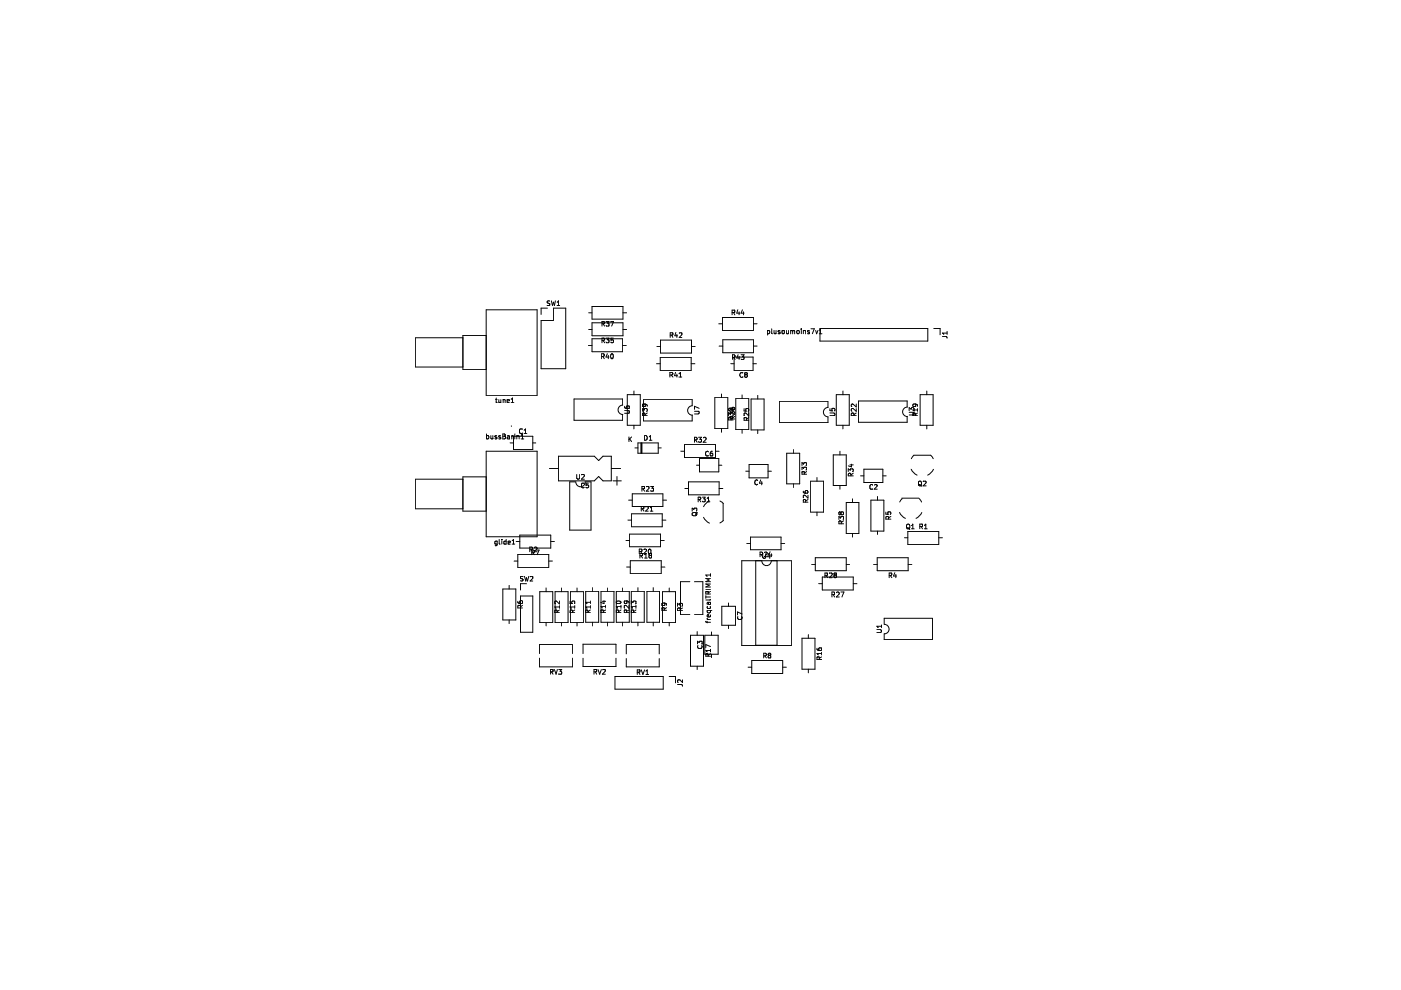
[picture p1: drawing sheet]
<svg xmlns="http://www.w3.org/2000/svg" width="297mm" height="210mm" viewBox="0 0 297 210" stroke-linecap="round" stroke-linejoin="round" font-family="sans-serif">
<g fill="none" stroke="#000" stroke-width=".21">
<path d="M98.1 71.6h-10v6.2h10M103.1 71.1h-5v7.2h5M103.1 65.7h10.8v18.1h-10.8zM114.7 67.9h2.6v-2.6h2.6v12.9h-5.2zM116.1 65.3h-1.4v1.4M116.6 63.9l-.4-.1-.2 .2 .1 .2 .5 .2v.3l-.6 .1M116.9 63.8l.2 1 .2-.7 .2 .7 .3-1M118.1 64.8h.6M118.1 64.1l.3-.3v1M124.7 73.2h.8M124.8 69.9h.7M124.8 66.3h.7"/>
<path d="M125.5 71.8h6.5v2.8h-6.5zM125.5 65h6.6v2.7h-6.6zM125.5 68.4h6.6v2.8h-6.6zM127.6 75.6l.5-.1v-.4l-.5-.1v1.1M127.6 68.7h.5l.1-.2-.1-.3h-.5v.9M127.6 72.2l.5-.1 .1-.3-.6-.1v1M127.8 75.6l.3 .5M127.8 72.2l.4 .5M127.8 68.7l.4 .4M128.5 71.7h.6l-.3 .3 .3 .1v.4l-.1 .2-.5-.2M128.5 68.2h.6l-.3 .3 .3 .2v.4h-.6M128.8 75l-.3 .7h.6"/>
<path d="M129 75.4v.7M129.5 68.2h.6l-.4 .9M129.5 72.1h.1M129.5 72.1l.4-.1 .2 .2-.2 .5-.4-.2M129.5 75.1l.2-.1a.57 .57 0 0 1 .3 .5 .57 .57 0 0 1-.3 .6l-.2-.5zM130 71.7h-.5v.4M132 73.2h.8M132.1 69.9h.8M132.1 66.3h.8M139.2 77.1h.8M139.3 73.4h.8M140 75.8h6.5v2.7h-6.5z"/>
<path d="M140.1 72.1h6.5v2.8h-6.5zM142 79.5h.5l.2-.3-.2-.2h-.5v.9M142.1 71h.5l.1-.4h-.6v.9M142.3 79.5l.4 .4M142.4 71l.3 .5M143.2 79l-.2 .7h.7M143.3 70.5l-.2 .7h.6M143.5 70.9v.6M143.5 79.3v.6M143.9 79.2l.4-.2v.9M143.9 79.9h.7M144 70.6h.6v.4l-.6 .5h.6"/>
<path d="M146.5 77.1h.8M146.6 73.4h.8M152.4 68.7h.8M152.5 73.4h.7M153.2 67.3h6.5v2.8h-6.5zM153.2 72h6.5v2.8h-6.5zM154.9 77.1h.7M155.2 66.3h.5l.1-.5h-.6v.9M155.3 75.8h.3l.3-.4-.3-.2h-.3v1M155.5 66.3l.3 .4M155.5 75.8l.4 .4M155.6 75.7h4.1v2.8h-4.1z"/>
<path d="M156.4 65.7l-.2 .7h.6M156.5 75.2l-.3 .7h.6M156.7 66.1v.6M156.7 75.6v.6M157.1 75.2h.7l-.4 .4 .4 .2v.3l-.2 .1-.5-.1M157.4 65.7l-.3 .7h.7M157.5 79.1l-.4-.1a.55 .55 0 0 0-.2 .6 .55 .55 0 0 0 .4 .4l.2-.1M157.6 66.1v.6M157.9 79.5l.4-.1 .2 .4-.5 .2zM158 79.4l-.1-.3 .4-.1 .2 .2-.2 .2M159.7 77.1h.7M159.7 73.4h.8"/>
<path d="M159.7 68.7h.8M162.7 70.1h.3l.2 .2v.3l-.2 .2-.3-.1M162.7 70.1v.9M163.6 69.7v1l.2 .1M164.1 70.1v.5l.2 .2 .2-.2M164.5 70.1v.7M165.4 70.1h-.3l-.1 .1 .1 .2h.3v.3h-.4M165.8 70.1h.4v.6l-.3 .1-.1-.2zM166.2 70.1h.1M166.7 70.1v.5l.2 .2 .2-.1M167.1 70.1v.7M167.6 70.1v.7"/>
<path d="M167.6 70.1h.3l.2 .1M168.1 70.2l.1-.1 .3 .1v.6M168.1 70.2v.6M169 70.1h.3l.2 .2v.3l-.2 .2-.4-.2zM169.9 69.7h.1M169.9 70.1v.7M170.3 70.1h.4l.1 .1v.6M170.3 70.1v.7M171.6 70.1h-.4v.2l.4 .1 .1 .2-.2 .2-.3-.1M171.9 69.7h.7l-.4 1.1M172.9 70.1l.2 .7 .3-.7M173.7 70.8h.6"/>
<path d="M173.7 70l.3-.3v1.1M173.8 69.6h22.9v2.7h-22.9zM198 69.6h1.3v1.4M199.8 71.3h.9l.1 .4M200.8 70.3v.6M200.8 70.6h-1l.3 .3M103.1 95.7h10.8v18.1h-10.8zM103.2 92.4h.4M103.2 92v1.1M103.6 92.4h.1M103.6 92.4v.6h-.4M104.1 92.4v.5l.1 .2 .3-.1"/>
<path d="M104.5 92.4v.7M105.1 84.7h.3M105.2 84.4v.9l.2 .1M105.3 92.4h-.2l-.2 .1 .2 .2h.2v.3h-.4M105.8 84.7v.6h.4M106.1 92.4h-.3v.2l.3 .1 .1 .2-.2 .2-.2-.1M106.2 84.7v.7M106.6 92.5h.4M106.7 85.4v-.7h.3l.1 .7M107 92.5l.1-.4-.5-.1v1.1l.5-.1v-.4M107 92.5l.1 .1M107.1 92.6h.1"/>
<path d="M107.5 85l.5-.1v-.2h-.5v.6h.5M107.6 92.4h.3l.1 .1v.6M108 92.6l-.5 .2 .2 .3 .3-.1M108.2 93.9h.7M108.4 84.7l.3-.3v1M108.4 85.4h.5M108.4 90.3h.1M108.5 92.4v.7M108.6 92.4h.1M108.6 92.4l-.1 .2M108.8 92.4h-.2M108.9 92.5h4.1v2.8h-4.1z"/>
<path d="M109.1 92v1.1M109.6 92.4h.3l.2 .1v.6M109.6 92.4v.7M110.5 93.1h.6M110.5 92.3l.3-.3v1.1M110.8 91l-.5-.1-.2 .3 .1 .6 .2 .1 .4-.1M111.1 91.9h.6M111.1 91.2l.3-.3v1M113 93.9h.6M116.5 99.3h1.9M118.4 96.7h7.6l.9 .9 .9-.9h1.8v5.3h-1.8l-.9-1-.9 1h-7.6zM129.6 99.3h2"/>
<path d="M132 87.8v1.3h-10.3v-4.5h10.3v1.3a1 1 0 0 0-1 1 1 1 0 0 0 1 1M132.4 87.1h1v.5h-1M132.4 86.1l.1 .4 .7 .1h.2v-.5l-.6 .1 .2 .4M133 83.7h2.7v6.5h-2.7zM133.4 92.6v1M133.5 93.1l.4 .5M133.9 92.6l-.5 .6M134.4 82.9v.8M134.4 90.2v.7M134.6 95h.7M135.3 93.9h4.3v2.2h-4.3zM135.9 93.9v2.2"/>
<path d="M136 93.9v2.2M136.1 93.9v2.2M136.2 87.2v-.6l.4 .3 .1-.3h.4l.1 .2-.1 .4M136.7 87.6h.1M136.7 85.7h.1l-.1 .5-.5-.1 .1-.4a.71 .71 0 0 1 .9 .2v.2M136.7 87.6h-.5v.5h1M136.7 92.4h.3a.55 .55 0 0 1 .2 .6 .55 .55 0 0 1-.5 .3zM136.7 87.6v.5M137.2 87.6l-.5 .3M137.7 92.6l.2-.2v.9M137.7 93.3h.5M139.6 95h.6"/>
<path d="M144.4 95.7h.7M145.1 94.3h6.6v2.7h-6.6zM146.8 88v1.3h-10.3v-4.6h10.3v1.3a1 1 0 0 0-1 1 1 1 0 0 0 1 1M147.2 93.3l.5-.1 .1-.3-.2-.2h-.4v1.1M147.2 87.2h.9l.1 .1-.2 .5h-.8M147.5 93.3l.3 .5M147.7 98.6h.6M148.1 92.7h.6l-.3 .4 .3 .1M148.2 86.6l-1-.5v.7M148.3 97.2h4.1v2.8h-4.1zM148.7 93.2h.1M148.7 93.2v.5l-.5 .1-.1-.2"/>
<path d="M149.2 92.9l.3-.2 .2 .4-.6 .7h.6M150.2 95.8l-.1-.1a.5 .5 0 0 0-.5 .4 .5 .5 0 0 0 .2 .6l.4-.1M151.1 95.7h-.3a.77 .77 0 0 0-.2 1h.5v-.5v-.1h-.5v.1M151.6 84.3h2.7v6.6h-2.7zM151.7 95.7h.8M152.4 98.6h.6M153 83.5v.8M153 90.9v.8M154.4 88.1v-.6l.5 .3 .1-.3h.3l.1 .1v.5M154.5 87h.1M154.5 86.6h.8l.1 .1a.46 .46 0 0 1-.5 .4 .46 .46 0 0 1-.4-.5zM154.8 86.4v.3l.2 .2h.7v-.5h-.5"/>
<path d="M154.8 87.9v-.6l.4 .3v-.3h.4l.2 .2-.2 .4M155 89v-.4l-.5-.1-.1 .5h1M155.2 88.3h.1M155.2 86.9h.1M155.2 86.4h.1M155.2 86.4v.5M155.2 88.3h-.4v.5h1M155.2 88.3l.1 .5M155.2 86.9h.2M155.4 88.5l-.4 .3M155.8 88.3l-.5 .3M156 84.5h2.8v6.6h-2.8z"/>
<path d="M157.3 83.7v.8M157.3 91.1v.8M157.8 86.6v.5l.4 .1v-.6l.6 .2M157.8 88.1v-.4l.2-.1 .8 .6M158.1 99.9h.7M158.3 89.1l-.1-.6h-.4v.6h1M158.8 87.1l-.2 .1M158.8 88.5l-.5 .4M158.8 98.5h4v2.8h-4zM159.2 84.6h2.8v6.6h-2.8zM160.7 83.8v.8M160.7 91.2v.7"/>
<path d="M162.8 99.9h.7M166.8 96.1h2.7v6.5h-2.7zM168.2 95.3v.8M170 99.6v-.5l.4 .2 .1-.2h.4l.1 .1-.1 .4M170.5 98.1h.1M170.5 98.1l-.1 .3-.4-.3v.6M170.5 98.1h.5v.5l-.1 .1M171 100l-.5 .3M175.5 86.4v-1.2h-10.3v4.4h10.3v-1.2M175.6 86.4a1 1 0 0 0-1 1 1 1 0 0 0 1 1M176 86.6v.5h.5l-.1-.5h.6v.4l-.1 .1M176 87.6h.8l.2 .2-.1 .3h-.9"/>
<path d="M176.7 96.4h2.7v6.5h-2.7zM177.3 83.7h2.8v6.5h-2.8zM178.1 95.7v.7M178.7 82.9v.8M178.7 90.2v.7M179.8 100v-.6l.5 .3v-.3h.5l.1 .2-.1 .4M180.2 98.6h.7M180.6 98.4v.6l-.8-.2M181 88.1v-.5h-.4l-.1 .5h1M181.5 85.7v.6l-.7-.6-.3 .2 .1 .3M181.5 86.6v.6l-.6-.6-.4 .2 .1 .4M181.5 87.6l-.5 .3"/>
<path d="M183.2 99.5h4v2.8h-4zM192.3 88.3v1.2h-10.3v-4.5h10.3l.1 1.3a1 1 0 0 0-1 1 1 1 0 0 0 1 1M192.8 87.1v-.7l.4 .4 .1-.4h.3l.2 .2-.1 .5M192.8 87.4h.8l.2 .2-.1 .4h-.9M193.2 99.5l.6 .8 .6 .4M193.2 97.3l.5-.8h3.6l.6 .8M194 85.7h.1M194.1 85.7h.1M194.1 88.1l-.1-.5h-.4l-.1 .5h1M194.1 85.7v.5l-.6-.1 .1-.4h.5l.4 .2v.2M194.5 86.9h-1l.3 .3M194.5 87.6l-.4 .3"/>
<path d="M194.5 86.6v.6M195.1 83.7h2.7v6.5h-2.7zM196.5 82.9v.8M196.5 90.2v.7M197.9 99.5l-.6 .8-.6 .4M98.1 101.6h-10v6.3h10M103.1 101.1h-5v7.3h5M105 114.8h.1M105 114.8v.6h.4M105 114.8h.4M105.4 114.7v.8l-.2 .2-.2-.1M105.8 114.4v.8l.2 .2"/>
<path d="M106.3 114.4h.2zM106.4 114.4h.1M106.4 114.7v.7M106.9 114.8h.1M106.9 114.8h.4M107.3 114.4v1h-.4v-.6M107.7 115.1l.5-.2-.1-.2-.4 .1v.6h.5M108.6 114.7l.3-.3v1M108.6 115.4h.5M109 119h.8M109.4 114.8h.8M109.8 117.5h6.5v2.8h-6.5z"/>
<path d="M110.2 113.5h6.6v2.7h-6.6zM112.3 116.6h.4l.2-.5-.6-.1v1M112.6 116.6l.3 .4M113 117.2l.3 .4M113.2 116.7h.1M113.2 116.7v.4l-.5 .1M113.2 116.7l-.5-.1v1M113.3 116.1l.4-.1 .2 .3-.7 .7h.7M113.7 116.6h.6l-.4 1M116.3 119h.8M116.8 114.8h.7M122.1 102.2h-1.3v10.2h4.5v-10.2h-1.3"/>
<path d="M122.1 102.2a1 1 0 0 0 1 1 1 1 0 0 0 1-1M122.3 100.6v.8l.2 .2 .3-.1v-.9M123.3 100.7l.5-.1 .1 .2-.1 .2-.5 .6h.6M123.8 102.5l-.4-.1-.1 .3v.6l.2 .1 .3-.1M124.2 102.9h.1M124.2 102.9l.4-.1 .2 .2-.2 .4-.4-.1M124.7 102.4h-.5v.5M130 102h1.7M130.8 101v1.9M132.7 114.6h.8M133.1 110.3h.8M133.3 106h.8"/>
<path d="M133.5 113.2h6.6v2.7h-6.6zM133.6 118.9h6.6v2.7h-6.6zM133.9 108.9h6.5v2.8h-6.5zM134.1 104.7h6.4v2.7h-6.4zM135.5 116.9h.5l.1-.4-.6-.1v1M135.7 117.8h.5v-.4l-.5-.1v1M135.8 116.9l.3 .5M135.9 117.8l.3 .5M136 107.4v1M136.2 107.9l.3 .5M136.3 107.4l.2 .3-.5 .2M136.3 103.6l.4 .5"/>
<path d="M136.5 116.5h.1M136.5 116.5h.5M136.6 103.6h.1M136.6 103.6v-.4h-.5v.9M136.6 103.6h-.5M136.7 117.6l.2-.3v1M136.7 118.3h.5M137 116.5h.1M137 103.2h.6v.4l-.6 .5h.6M137 116.5v.3l-.5 .6h.6M137 107.4l-.1 .1M137.3 107.4l.1 .1v.3l-.5 .6h.5"/>
<path d="M137.6 117.3h.1M137.6 116.5h.1M137.6 116.5l-.2 .3 .2 .5M137.6 116.5l.2-.1 .2 .2-.1 .7M137.6 117.3h.3M137.7 117.8h.4l-.1 .5h-.3zM137.8 117.8l-.2-.3 .1-.2 .4 .1-.1 .4M137.9 108.4h.5M137.9 107.7l.2-.3v1M137.9 103.2h.7l-.4 .3 .3 .1M137.9 104.1h.6M138.5 103.6h.1"/>
<path d="M138.5 104.1h.1M138.5 103.6v.5M140.1 114.6h.7M140.4 110.3h.8M140.5 106h.8M145.2 103.6h.8M146 102.2h6.5v2.7h-6.5zM146.8 108.4v-.7l.3 .3 .1-.3h.5v.7M146.8 108.8l.6-.1 .3 .1v.3l-.1 .2-.5 .1-.3-.2zM147.7 108.8l-.2 .3M147.8 108.7l-.1 .1M148 105.9l.5-.1 .1-.2-.6-.2v1"/>
<path d="M148.2 105.9l.4 .5M148.9 105.4h.6l-.3 .4h.3v.5l-.1 .1-.5-.1M149.2 109.7l.4 .6 .8 .6M149.9 105.7l.3-.3v1M149.9 106.4h.6M150.4 106.2l-.8 .6-.4 .6M152.5 103.6h.7M152.6 106.2l.7 .6 .1 3.5-.8 .6M157.3 118.9h10.5v18h-10.5zM158.3 115.2h.8M159.1 113.9h6.5v2.7h-6.5zM160.2 118.9v17.9h4.5v-17.9"/>
<path d="M160.7 101.9l-.1-.1a.51 .51 0 0 0-.6 .2 .51 .51 0 0 0 .1 .7l.3 .1 .3-.1M161.3 101.7l-.3 .7h.6M161.4 117.5l.3 .5M161.5 102.1v.7M161.5 118.9a1 1 0 0 0 1 1 1 1 0 0 0 1-1M161.6 117.1h.1M161.6 117.1h-.5v.9M161.6 117.1l.1 1.1 .2 .2 .4-.1v-.9M161.7 117.4l-.1 .1h-.5M162.1 117.1h.5v.4l-.5 .5h.5M163 117.3l-.2 .7h.5M163.2 117.7v.7"/>
<path d="M163.3 117l-.2 .7h.6M163.5 117.4v.6M165.6 115.2h.8M168.2 102.6v.8M170.3 104.1v.3l.2 .2h.7v-.5l-.3-.1-.2 .2 .1 .4M170.5 100h.1M170.5 100h-.5v.5h1M170.5 100v.5M170.8 106.5v-.5l-.3-.1-.2 .6h1M171.3 105v.6l-.7-.6-.3 .1 .1 .5M171.3 105.9l-.5 .4M171.9 102h2.7v6.6h-2.7z"/>
<path d="M172.1 119.7h.8M172.9 118.3h6.5v2.7h-6.5zM173.2 101.2v.8M173.2 108.6v.8M178.1 102.9v.8M178.3 109.6h.1M178.3 109.6l-.1 .3-.3-.4v.6M178.3 108.7l.1-.2 .4 .1v.5h-.4zM178.3 109.6h.5M178.3 108.7l-.2-.2-.2 .2 .1 .4 .3-.2M178.4 111.1l-.1-.6-.3-.1-.1 .2v.5h1M178.8 109.6h.1"/>
<path d="M178.8 109.6v.5M178.9 110.4l-.5 .4M179.4 119.7h.7M179.4 106.5h2.7v6.6h-2.7zM180.4 100.9v-.4l-.3-.2-.3 .2v.4h1.1M180.8 105.8v.7M180.8 113.1v.8M180.9 100.3l-.5 .4M182.5 100.9h.7M184.6 106h2.8v6.6h-2.8zM185 102.9l-.3-.2-.3 .3 .2 .7 .4-.1M185.2 119.7h.8"/>
<path d="M185.4 102.9l.4-.2 .2 .3-.7 .7h.7M186 118.3h6.5v2.7h-6.5zM186.1 105.3v.7M186.1 112.6v.7M187.2 100.9h.7M187.8 108.6v.4l.5 .1-.1-.5h.6l.1 .3-.2 .2M188.4 110.1v-.5l-.4-.1-.2 .6h1.1M188.9 109.5l-.5 .3M190.7 108.7l.7 .8 .6 .4M191.2 105.6h3.6M191.3 105.7l-.5 .7M191.8 114h.7"/>
<path d="M192.3 111.3l.2-.2 .3 .1a.73 .73 0 0 1 0 .9h-.5l-.1-.3zM192.4 111.9l.5 .4M192.5 112.7h6.5v2.7h-6.5zM192.5 119.7h.8M193.3 111.4l.2-.3v1M193.3 112.1h.5M194.7 102.2l.5-.2a.72 .72 0 0 1 0 1l-.5-.1zM194.9 102.7l.5 .4M194.9 105.7l.5 .7M195 111.6h.5l.1-.4-.6-.1v1M195.3 111.6l.3 .5M195.4 108.7l-.6 .8-.6 .4"/>
<path d="M195.7 102.1l.5-.1 .2 .2-.1 .2-.6 .6h.7M196 112.1h.6M196 111.4l.3-.3v1M199 114h.8M106.6 124.9h2.8v6.5h-2.8zM108 124.1v.8M108 131.4v.8M109.8 127.5l.1 .3 .7 .2 .2-.2-.2-.4-.4 .1 .1 .5M109.9 128.4h.1M109.9 128.4l-.1 .5h1M109.9 128.4l.2-.1 .2 .3M110.3 126.4h2.7v7.7h-2.7z"/>
<path d="M110.8 128.3l-.5 .4M110.9 122.3h-.6v.3l.6 .3-.2 .3-.4-.1M111.2 122.2l.3 1 .1-.7 .2 .7 .3-1M111.6 123.8h-1.3v1.3M112.4 122.3h.6v.3l-.6 .6h.6M114.4 139.6v1.8h7v-1.8M114.4 138.6v-1.9h7v1.9M114.4 125.4h2.8v6.6h-2.8zM115.8 124.7v.7M115.8 132v.7M117.7 128h.1M117.7 125.4h2.7v6.6h-2.7z"/>
<path d="M117.7 127.6v.4M117.7 129.4l.3-.1 .1 .2v.4M117.7 129.5l-.1 .4h1M118.6 128.7h-1l.3 .3M118.6 129.3l-.5 .4M118.6 127.4v.7l-.6-.6h-.3M118.6 128.4v.6M119 124.7v.7M119 132v.7M120.9 127.5v.5h.5M120.9 125.4h2.8v6.6h-2.8zM120.9 129.4l.3-.1 .2 .2v.4"/>
<path d="M120.9 129.5v.4h.9M121.3 128l-.1-.4 .2-.2 .4 .2v.4M121.8 128.7h-.9l.2 .3M121.8 129.3l-.4 .4M121.8 128.4v.6M122.3 124.7v.7M122.3 132v.7M123.6 138.6v-2h7v2M123.6 139.6v1.7h7v-1.7M124.2 125.4h2.7v6.5h-2.7zM124.2 129.5l.1-.2 .3 .1 .1 .5M124.2 129.9h1"/>
<path d="M125.2 129.3l-.5 .4M125.2 128.7h-1l.3 .3M125.2 127.4v.6M125.2 128.4v.6M125.2 127.7h-1l.3 .3M125.6 124.6v.8M125.6 131.9v.8M127.4 125.4h2.8v6.5h-2.8zM127.4 129.4l.4-.1 .1 .6M127.4 129.9h1M127.7 127.5h.7M128.1 127.4v.6l-.7-.3"/>
<path d="M128.4 129.3l-.5 .3M128.4 128.3v.6M128.4 128.6h-1l.3 .3M128.8 124.7v.7M128.8 131.9v.8M130.7 125.4h2.7v6.5h-2.7zM130.7 127.6a.63 .63 0 0 1 1 .2l-.5 .2-.5-.2M130.7 129.4h.4M130.7 129.9h1M131.1 129.4h.1M131.1 129.4l.1 .5M131.7 128.6h-1l.3 .4"/>
<path d="M131.7 129.3l-.5 .4M131.7 128.3v.7M132 124.7v.7M132 131.9v.8M132.8 139.6v1.8h7v-1.8M132.8 138.6v-1.9h7v1.9M132.9 120.2h.7M132.9 129.9l-.1-.6h-.4v.6h1M132.9 127.4v.4l-.4 .2-.1-.2v-.4h.7l.3 .4M133.4 128.3v.7l-.8-.7-.2 .1v.5M133.4 129.3l-.5 .3M133.8 125.4h2.8v6.5h-2.8z"/>
<path d="M133.8 127.4l.4 .4 .2-.4 .4 .1v.6M133.8 129.9h1M133.9 129.4h.1M133.9 129.4h.4v.5M133.9 129.4l-.1 .1M134.8 128.6h-1l.3 .4M134.8 128.3v.7M134.8 129.3l-.5 .4M135.3 124.6v.8M135.3 131.9v.8M137.2 125.4h2.6v6.5h-2.6zM138.5 124.6v.8"/>
<path d="M138.5 131.9v.8M140.2 120.2h.8M140.5 125.4h2.7v6.6h-2.7zM140.8 127.8l.2 .5-.6 .1-.1-.4 .2-.2 .8 .2v.3M140.8 129.4v-.5h-.5v.5h1M141.3 128.8l-.5 .4M141.9 124.7v.7M141.9 132v.7M143.7 128.6v-.7l.4 .4 .1-.4 .4 .1 .1 .4-.1 .2M144.2 129.5l-.1-.6-.4 .1v.5h1M144.7 128.9l-.5 .3M146.3 123.3h-2v7h2"/>
<path d="M146.4 134.7h2.8v6.6h-2.8zM147.2 123.3h1.8v7h-1.8M147.8 133.9v.8M147.9 136.5v-.5l.3 .2 .2-.2h.4v.5M148 136.9l-.1 .2a.5 .5 0 0 0 .5 .4 .5 .5 0 0 0 .5-.4l-.1-.2M148.8 136.5h.1M149.4 134.7h2.9v4h-2.9zM149.6 126.6h1M149.6 131.7l.2 .2h.8M149.6 126.3v.6M149.6 125h1M149.9 131.4h.7"/>
<path d="M149.9 131.1l.2 .3M149.9 131.7v.4M149.9 129.5h1M150 128.6l-.1 .2 .2 .2h.5v-.4M150 129.5l-.1 .3 .2 .2h.3l.2-.2v-.3M150.1 125.4h.1M150.1 125.4h-.5v.5h1M150.1 125.4v.5M150.1 139.1v-.5h-.3l-.2 .5h1M150.2 127.7l.2 .5 .2-.1v-.4M150.6 130.4v.3l-.1 .1h-.4l-.2-.3 .3-.2 .1 .5M150.6 121.9h-1l.3 .3"/>
<path d="M150.6 137.9h-1l.3 .3M150.6 122.6h-1l.8 .4-.8 .3h1M150.6 127.7h-.5l-.2 .1 .1 .3M150.6 121.6v.6M150.6 137.7v.5M150.6 137.1l-1-.4v.6M150.6 138.6l-.5 .3M150.6 125.4l-.5 .3M150.6 123.8h-1l.8 .3-.8 .4h1M150.6 127.1v.1h-1M150.8 134v.7M150.8 138.7v.7"/>
<path d="M153 128.6h2.9v4h-2.9zM154.4 127.8v.8M154.4 132.6v.7M156.4 130.7a.45 .45 0 0 0 .4 .7 .45 .45 0 0 0 .5-.6M157.3 130.2l-.9-.4v.6M161.9 139.1l.5-.1v-.4l-.5-.1v1M162.1 139.1l.4 .4M162.8 138.7l.5-.2 .1 .4h-.4zM163.1 138.9l-.3 .2 .2 .4 .4-.1-.1-.5M170 135.3h2.8v6.6h-2.8zM171.4 134.5v.8M173.2 137.4l.1 .4 .7 .1 .2-.1-.1-.4-.5 .1 .2 .4"/>
<path d="M173.6 123.8h.7M173.7 139.8v-.5h-.4l-.1 .5h1M174.2 139.3l-.5 .3M174.2 138.3v.6M174.2 138.6h-1l.3 .3M174.3 122.3h6.6v2.8h-6.6zM175.1 122l.4 .5M175.4 121.9h.1M175.4 121.9l-.5 .1M175.4 121.9v-.4h-.5v1M175.8 121.6l.5-.1 .2 .1-.1 .3-.6 .6h.7M176.4 126.1l.6-.1v-.3l-.6-.2v1.1"/>
<path d="M176.7 126.1l.3 .5M176.9 121.9h.4v.5h-.4zM177 121.9l-.2-.2 .1-.2h.4l.1 .2-.2 .2M177.4 125.7l.3-.2 .2 .4-.6 .7h.6M178.3 125.5h.6l-.4 1.1M180.9 123.8h.8M185.9 133.5h.8l.2 .2-.2 .4h-.8M186.9 132.5v.6M186.9 132.8h-1l.3 .3M187.5 132.4v-1.3h10.2v4.5h-10.2v-1.3M187.5 132.4a1 1 0 0 1 1 1 1 1 0 0 1-1 1M188.7 122l.4 .5"/>
<path d="M189 121.9h.1M189 121.9v-.4h-.5v1M189 121.9l-.5 .1M189.7 121.4l-.3 .7h.7M189.9 121.8v.7M116.9 142.5l.4 .4M117.2 142h.1M117.2 142v.5h-.5M117.2 142h-.5v.9M117.5 142l.4 .9 .3-.9M118.5 142h.6l-.4 .3 .4 .2-.1 .4h-.5M125.9 142.5l.6-.1v-.4h-.6v.9"/>
<path d="M126.2 142.5l.3 .4M126.8 142l.3 .9 .4-.9M127.8 142h.5v.2l-.6 .7h.6M130.4 143.4h10.2v2.7h-10.2zM135.1 142.5h.6v-.4l-.6-.1v1M135.4 142.5l.3 .5M136 142l.3 1 .4-1M136.9 143h.6M136.9 142.3l.3-.3v1M141.9 143.4h1.3v1.4M143.7 145.1h.9l.1 .4M144.7 144.1v.6l-.6-.6-.4 .2 .1 .4"/>
<path d="M147.8 141.3v.7M158.6 141.5h.8M159.4 140.1h6.5v2.7h-6.5zM165.9 141.5h.8M171.4 141.9v.8"/>
</g>
</svg>
